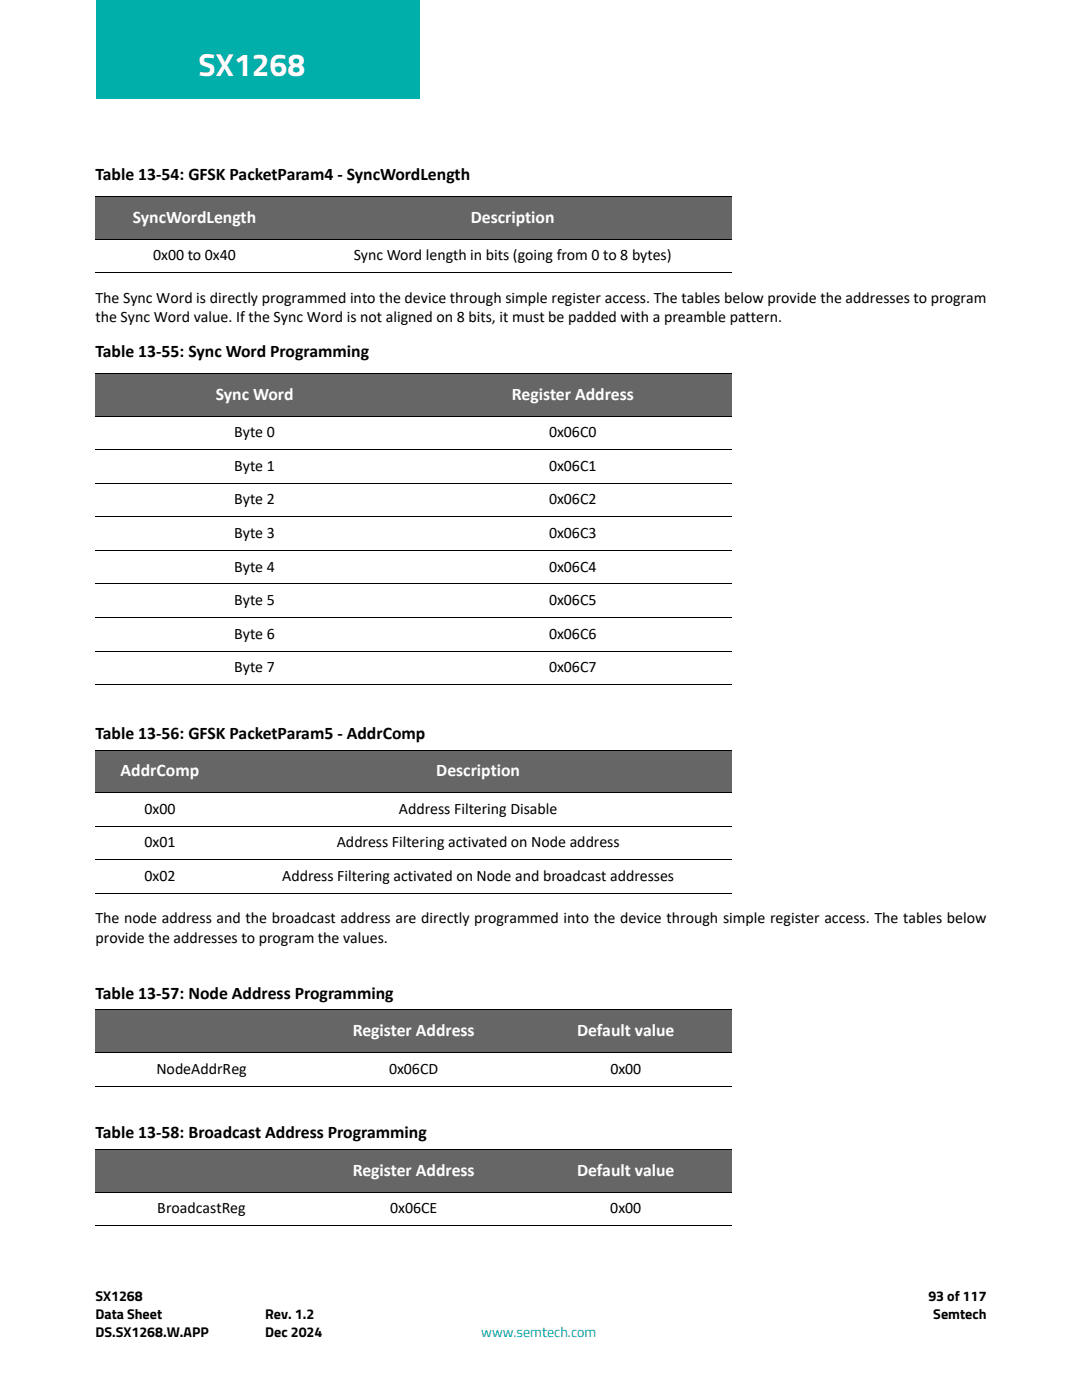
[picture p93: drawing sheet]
<svg xmlns="http://www.w3.org/2000/svg" width="216mm" height="279mm" viewBox="0 0 216 279" stroke-linecap="round" stroke-linejoin="round" font-family="sans-serif">
<defs><g id="words">
<text font-size="6.3" fill="#fff" x="39.6" y="15.1">SX1268</text>
<g font-size="3.5">
<text x="19" y="36">Table 13-54: GFSK PacketParam4 - SyncWordLength</text>
<text x="19" y="71.3">Table 13-55: Sync Word Programming</text>
<text x="19" y="147.5">Table 13-56: GFSK PacketParam5 - AddrComp</text>
<text x="19" y="199.3">Table 13-57: Node Address Programming</text>
<text x="19" y="227.2">Table 13-58: Broadcast Address Programming</text>
</g>
<g font-size="3.5" fill="#fff">
<text x="26.5" y="44.5">SyncWordLength</text>
<text x="93.9" y="44.5">Description</text>
<text x="43" y="79.7">Sync Word</text>
<text x="102.1" y="79.7">Register Address</text>
<text x="24.1" y="154.9">AddrComp</text>
<text x="87" y="154.9">Description</text>
<text x="70.4" y="206.7">Register Address</text>
<text x="115.2" y="206.7">Default value</text>
<text x="70.4" y="234.6">Register Address</text>
<text x="115.2" y="234.6">Default value</text>
</g>
<g font-size="3.2">
<text x="30.5" y="52">0x00 to 0x40</text>
<text x="70.6" y="52">Sync Word length in bits (going from 0 to 8 bytes)</text>
<text x="19" y="60.5">The Sync Word is directly programmed into the device through simple register access. The tables below provide the addresses to program</text>
<text x="19" y="64.3">the Sync Word value. If the Sync Word is not aligned on 8 bits, it must be padded with a preamble pattern.</text>
<text x="46.7" y="87.3">Byte 0</text>
<text x="109.6" y="87.3">0x06C0</text>
<text x="46.7" y="94">Byte 1</text>
<text x="109.6" y="94">0x06C1</text>
<text x="46.7" y="100.7">Byte 2</text>
<text x="109.6" y="100.7">0x06C2</text>
<text x="46.7" y="107.4">Byte 3</text>
<text x="109.6" y="107.4">0x06C3</text>
<text x="46.7" y="114.1">Byte 4</text>
<text x="109.6" y="114.1">0x06C4</text>
<text x="46.7" y="120.8">Byte 5</text>
<text x="109.6" y="120.8">0x06C5</text>
<text x="46.7" y="127.5">Byte 6</text>
<text x="109.6" y="127.5">0x06C6</text>
<text x="46.7" y="134.2">Byte 7</text>
<text x="109.6" y="134.2">0x06C7</text>
<text x="28.8" y="162.4">0x00</text>
<text x="79.6" y="162.4">Address Filtering Disable</text>
<text x="28.8" y="169.1">0x01</text>
<text x="67.2" y="169.1">Address Filtering activated on Node address</text>
<text x="28.8" y="175.8">0x02</text>
<text x="56.3" y="175.8">Address Filtering activated on Node and broadcast addresses</text>
<text x="19" y="184.3">The node address and the broadcast address are directly programmed into the device through simple register access. The tables below</text>
<text x="19" y="188.2">provide the addresses to program the values.</text>
<text x="31.2" y="214.3">NodeAddrReg</text>
<text x="77.6" y="214.3">0x06CD</text>
<text x="121.8" y="214.3">0x00</text>
<text x="31.4" y="242.1">BroadcastReg</text>
<text x="77.8" y="242.1">0x06CE</text>
<text x="121.8" y="242.1">0x00</text>
</g>
<g font-size="2.8">
<text x="19" y="259.7">SX1268</text>
<text x="19" y="263.2">Data Sheet</text>
<text x="52.9" y="263.2">Rev. 1.2</text>
<text x="185.2" y="259.7">93 of 117</text>
<text x="186.2" y="263.2">Semtech</text>
<text x="19" y="266.7">DS.SX1268.W.APP</text>
<text x="52.9" y="266.7">Dec 2024</text>
</g>
<text font-size="2.8" fill="#00afaa" x="96" y="266.7">www.semtech.com</text>
</g></defs>
<path d="M19.3 -.1h64.5v19.8h-64.5z" fill="#00afaa"/>
<g fill="#666">
<path d="M19 39.3h39.6v8.5h-39.6z"/>
<path d="M58.6 39.3h87.4v8.5h-87.4z"/>
<path d="M19 74.6h63.5v8.4h-63.5z"/>
<path d="M82.5 74.6h63.5v8.4h-63.5z"/>
<path d="M19 149.7h25.8v8.5h-25.8z"/>
<path d="M44.8 149.7h101.2v8.5h-101.2z"/>
<path d="M19 201.6h42.4v8.4h-42.4z"/>
<path d="M61.4 201.6h42.3v8.4h-42.3z"/>
<path d="M103.7 201.6h42.3v8.4h-42.3z"/>
<path d="M19 229.4h42.4v8.5h-42.4z"/>
<path d="M61.4 229.4h42.3v8.5h-42.3z"/>
<path d="M103.7 229.4h42.3v8.5h-42.3z"/>
</g>
<g fill="none" stroke="#000" stroke-width=".2">
<path d="M19 39.3h127M19 47.8h127M19 54.5h127M19 74.6h127M19 83h127M19 89.7h127M19 96.4h127M19 103.1h127M19 109.9h127M19 116.5h127M19 123.3h127M19 130h127"/>
<path d="M19 136.6h127M19 149.7h127M19 158.2h127M19 164.9h127M19 171.6h127M19 178.3h127M19 201.6h127M19 210h127M19 216.7h127M19 229.4h127M19 237.9h127M19 244.6h127"/>
</g>
<use href="#words"/>
</svg>
